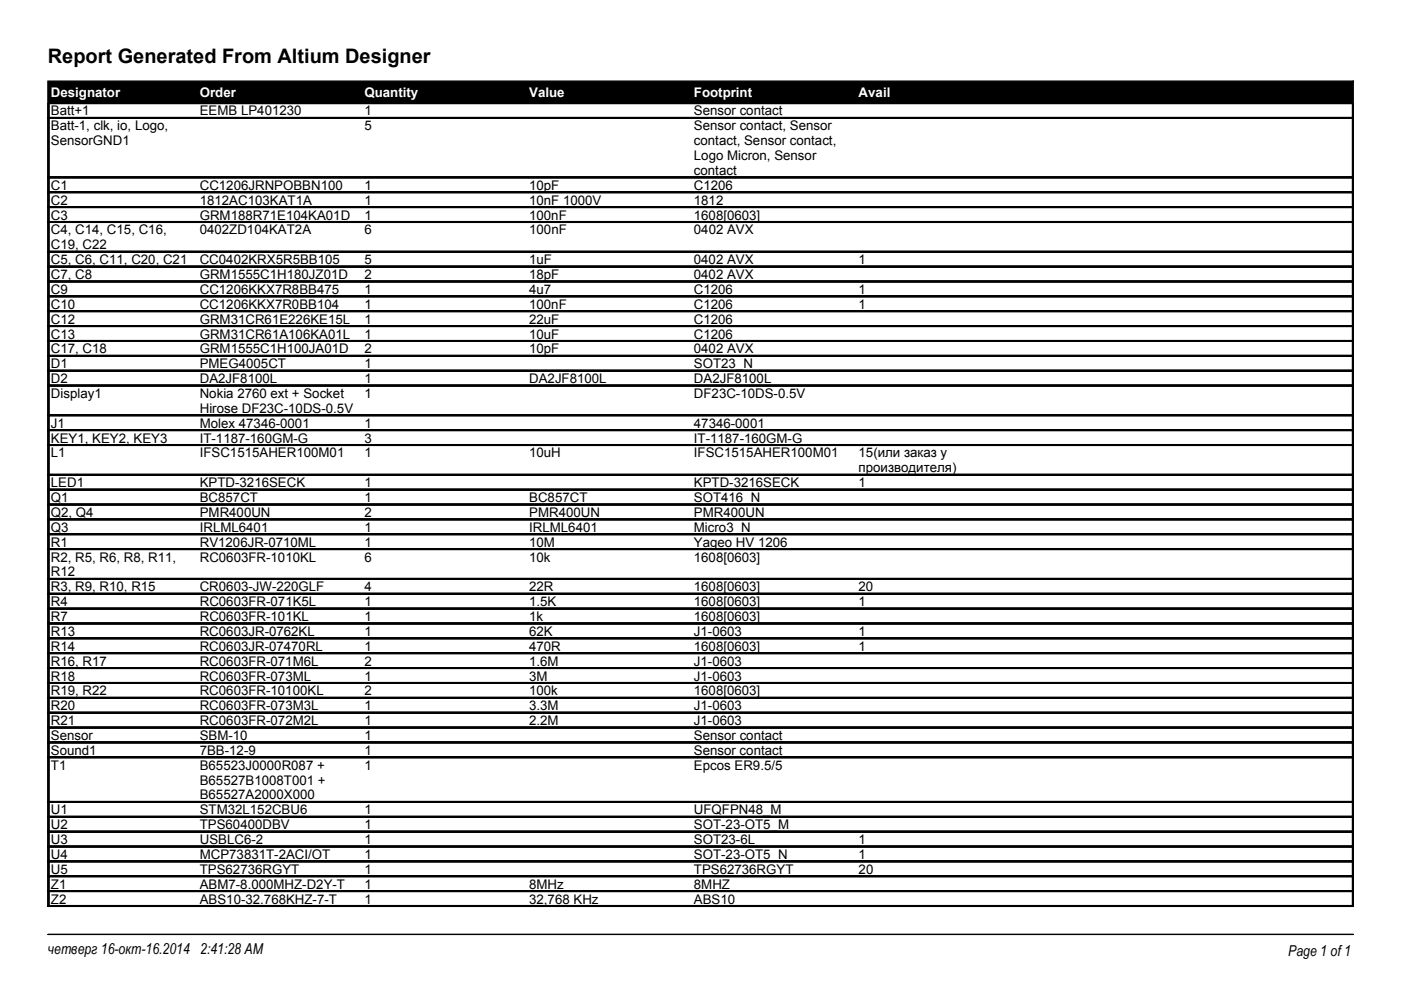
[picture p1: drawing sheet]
<svg xmlns="http://www.w3.org/2000/svg" width="297mm" height="210mm" viewBox="0 0 297 210" stroke-linecap="round" stroke-linejoin="round" font-family="sans-serif">
<defs><g id="words">
<text font-size="4.2" x="10.2" y="13.4">Report Generated From Altium Designer</text>
<g font-size="3.2">
<text x="10.2" y="202.4">четверг 16-окт-16.2014 2:41:28 AM</text>
<text x="273.1" y="202.7">Page 1 of 1</text>
</g>
<g font-size="2.8" fill="#fff">
<text x="10.8" y="20.6">Designator</text>
<text x="42.4" y="20.6">Order</text>
<text x="77.3" y="20.6">Quantity</text>
<text x="112.2" y="20.6">Value</text>
<text x="147.1" y="20.6">Footprint</text>
<text x="182.1" y="20.6">Avail</text>
</g>
<g font-size="2.8">
<text x="10.8" y="24.5">Batt+1</text>
<text x="10.8" y="27.6">Batt-1, clk, io, Logo,</text>
<text x="42.4" y="24.5">EEMB LP401230</text>
<text x="77.3" y="24.5">1</text>
<text x="77.3" y="27.6">5</text>
<text x="147.1" y="24.5">Sensor contact</text>
<text x="147.1" y="27.6">Sensor contact, Sensor</text>
<text x="10.8" y="30.8">SensorGND1</text>
<text x="147.1" y="30.8">contact, Sensor contact,</text>
<text x="147.1" y="34">Logo Micron, Sensor</text>
<text x="10.8" y="40.3">C1</text>
<text x="42.4" y="40.3">CC1206JRNPOBBN100</text>
<text x="77.3" y="40.3">1</text>
<text x="112.2" y="40.3">10pF</text>
<text x="147.1" y="40.3">C1206</text>
<text x="147.1" y="37.1">contact</text>
<text x="10.8" y="43.4">C2</text>
<text x="10.8" y="46.6">C3</text>
<text x="42.4" y="43.4">1812AC103KAT1A</text>
<text x="42.4" y="46.6">GRM188R71E104KA01D</text>
<text x="77.3" y="46.6">1</text>
<text x="77.3" y="43.4">1</text>
<text x="112.2" y="46.6">100nF</text>
<text x="112.2" y="43.4">10nF 1000V</text>
<text x="147.1" y="46.6">1608[0603]</text>
<text x="147.1" y="43.4">1812</text>
<text x="10.8" y="49.7">C4, C14, C15, C16,</text>
<text x="10.8" y="52.9">C19, C22</text>
<text x="42.4" y="49.7">0402ZD104KAT2A</text>
<text x="77.3" y="49.7">6</text>
<text x="112.2" y="49.7">100nF</text>
<text x="147.1" y="49.7">0402 AVX</text>
<text x="10.8" y="56">C5, C6, C11, C20, C21</text>
<text x="10.8" y="59.2">C7, C8</text>
<text x="42.3" y="56">CC0402KRX5R5BB105</text>
<text x="42.4" y="59.2">GRM1555C1H180JZ01D</text>
<text x="77.3" y="56">5</text>
<text x="77.3" y="59.2">2</text>
<text x="112.2" y="56">1uF</text>
<text x="112.2" y="59.2">18pF</text>
<text x="147.1" y="56">0402 AVX</text>
<text x="147.1" y="59.2">0402 AVX</text>
<text x="182" y="56">1</text>
<text x="10.8" y="62.3">C9</text>
<text x="10.8" y="65.5">C10</text>
<text x="42.3" y="65.5">CC1206KKX7R0BB104</text>
<text x="42.4" y="62.3">CC1206KKX7R8BB475</text>
<text x="77.3" y="65.5">1</text>
<text x="77.3" y="62.3">1</text>
<text x="112.2" y="65.5">100nF</text>
<text x="112.2" y="62.3">4u7</text>
<text x="147.1" y="65.5">C1206</text>
<text x="147.1" y="62.3">C1206</text>
<text x="182" y="65.5">1</text>
<text x="182" y="62.3">1</text>
<text x="10.8" y="68.6">C12</text>
<text x="10.8" y="71.8">C13</text>
<text x="42.3" y="68.6">GRM31CR61E226KE15L</text>
<text x="42.3" y="71.8">GRM31CR61A106KA01L</text>
<text x="77.3" y="68.6">1</text>
<text x="77.3" y="71.8">1</text>
<text x="112.2" y="68.6">22uF</text>
<text x="112.2" y="71.8">10uF</text>
<text x="147.1" y="68.6">C1206</text>
<text x="147.1" y="71.8">C1206</text>
<text x="10.8" y="75">C17, C18</text>
<text x="42.3" y="75">GRM1555C1H100JA01D</text>
<text x="77.3" y="75">2</text>
<text x="112.2" y="75">10pF</text>
<text x="147.1" y="75">0402 AVX</text>
<text x="10.8" y="78.1">D1</text>
<text x="10.8" y="81.3">D2</text>
<text x="42.4" y="78.1">PMEG4005CT</text>
<text x="42.4" y="81.3">DA2JF8100L</text>
<text x="77.3" y="81.3">1</text>
<text x="77.3" y="78.1">1</text>
<text x="112.2" y="81.3">DA2JF8100L</text>
<text x="147.1" y="81.3">DA2JF8100L</text>
<text x="147.1" y="78.1">SOT23_N</text>
<text x="10.8" y="84.4">Display1</text>
<text x="42.3" y="84.4">Nokia 2760 ext + Socket</text>
<text x="42.4" y="87.6">Hirose DF23C-10DS-0.5V</text>
<text x="77.3" y="84.4">1</text>
<text x="147.1" y="84.4">DF23C-10DS-0.5V</text>
<text x="10.8" y="90.7">J1</text>
<text x="10.8" y="93.9">KEY1, KEY2, KEY3</text>
<text x="42.4" y="90.7">Molex 47346-0001</text>
<text x="42.4" y="93.9">IT-1187-160GM-G</text>
<text x="77.3" y="90.7">1</text>
<text x="77.3" y="93.9">3</text>
<text x="147.1" y="90.7">47346-0001</text>
<text x="147.1" y="93.9">IT-1187-160GM-G</text>
<text x="10.8" y="97">L1</text>
<text x="42.4" y="97">IFSC1515AHER100M01</text>
<text x="77.3" y="97">1</text>
<text x="112.2" y="97">10uH</text>
<text x="147.1" y="97">IFSC1515AHER100M01</text>
<text x="182" y="97">15(или заказ у</text>
<text x="182.1" y="100.2">производителя)</text>
<text x="10.8" y="103.3">LED1</text>
<text x="10.8" y="106.5">Q1</text>
<text x="42.3" y="103.3">KPTD-3216SECK</text>
<text x="42.4" y="106.5">BC857CT</text>
<text x="77.3" y="103.3">1</text>
<text x="77.3" y="106.5">1</text>
<text x="112.2" y="106.5">BC857CT</text>
<text x="147.1" y="106.5">SOT416_N</text>
<text x="147.1" y="103.3">KPTD-3216SECK</text>
<text x="182" y="103.3">1</text>
<text x="10.8" y="109.6">Q2, Q4</text>
<text x="10.8" y="112.8">Q3</text>
<text x="42.4" y="112.8">IRLML6401</text>
<text x="42.4" y="109.6">PMR400UN</text>
<text x="77.3" y="112.8">1</text>
<text x="77.3" y="109.6">2</text>
<text x="112.2" y="112.8">IRLML6401</text>
<text x="112.2" y="109.6">PMR400UN</text>
<text x="147.1" y="112.8">Micro3_N</text>
<text x="147.1" y="109.6">PMR400UN</text>
<text x="10.8" y="116">R1</text>
<text x="10.8" y="119.1">R2, R5, R6, R8, R11,</text>
<text x="42.4" y="116">RV1206JR-0710ML</text>
<text x="42.4" y="119.1">RC0603FR-1010KL</text>
<text x="77.3" y="116">1</text>
<text x="77.3" y="119.1">6</text>
<text x="112.2" y="116">10M</text>
<text x="112.2" y="119.1">10k</text>
<text x="147.1" y="116">Yageo HV 1206</text>
<text x="147.1" y="119.1">1608[0603]</text>
<text x="10.8" y="122.3">R12</text>
<text x="10.8" y="125.4">R3, R9, R10, R15</text>
<text x="42.3" y="125.4">CR0603-JW-220GLF</text>
<text x="77.3" y="125.4">4</text>
<text x="112.2" y="125.4">22R</text>
<text x="147.1" y="125.4">1608[0603]</text>
<text x="182" y="125.4">20</text>
<text x="10.8" y="128.6">R4</text>
<text x="10.8" y="131.7">R7</text>
<text x="42.4" y="128.6">RC0603FR-071K5L</text>
<text x="42.4" y="131.7">RC0603FR-101KL</text>
<text x="77.3" y="128.6">1</text>
<text x="77.3" y="131.7">1</text>
<text x="112.2" y="128.6">1.5K</text>
<text x="112.2" y="131.7">1k</text>
<text x="147.1" y="128.6">1608[0603]</text>
<text x="147.1" y="131.7">1608[0603]</text>
<text x="182" y="128.6">1</text>
<text x="10.8" y="134.9">R13</text>
<text x="42.3" y="134.9">RC0603JR-0762KL</text>
<text x="77.3" y="134.9">1</text>
<text x="112.2" y="134.9">62K</text>
<text x="147.1" y="134.9">J1-0603</text>
<text x="182" y="134.9">1</text>
<text x="10.8" y="138">R14</text>
<text x="10.8" y="141.2">R16, R17</text>
<text x="42.3" y="141.2">RC0603FR-071M6L</text>
<text x="42.3" y="138">RC0603JR-07470RL</text>
<text x="77.3" y="138">1</text>
<text x="77.3" y="141.2">2</text>
<text x="112.2" y="138">470R</text>
<text x="112.2" y="141.2">1.6M</text>
<text x="147.1" y="138">1608[0603]</text>
<text x="147.1" y="141.2">J1-0603</text>
<text x="182" y="138">1</text>
<text x="10.8" y="144.3">R18</text>
<text x="10.8" y="147.5">R19, R22</text>
<text x="42.3" y="147.5">RC0603FR-10100KL</text>
<text x="42.3" y="144.3">RC0603FR-073ML</text>
<text x="77.3" y="147.5">2</text>
<text x="77.3" y="144.3">1</text>
<text x="112.2" y="147.5">100k</text>
<text x="112.2" y="144.3">3M</text>
<text x="147.1" y="147.5">1608[0603]</text>
<text x="147.1" y="144.3">J1-0603</text>
<text x="10.8" y="150.6">R20</text>
<text x="10.8" y="153.8">R21</text>
<text x="42.3" y="150.6">RC0603FR-073M3L</text>
<text x="42.3" y="153.8">RC0603FR-072M2L</text>
<text x="77.3" y="150.6">1</text>
<text x="77.3" y="153.8">1</text>
<text x="112.2" y="150.6">3.3M</text>
<text x="112.2" y="153.8">2.2M</text>
<text x="147.1" y="150.6">J1-0603</text>
<text x="147.1" y="153.8">J1-0603</text>
<text x="10.8" y="157">Sensor</text>
<text x="10.8" y="160.1">Sound1</text>
<text x="42.3" y="160.1">7BB-12-9</text>
<text x="42.3" y="157">SBM-10</text>
<text x="77.3" y="160.1">1</text>
<text x="77.3" y="157">1</text>
<text x="147.1" y="160.1">Sensor contact</text>
<text x="147.1" y="157">Sensor contact</text>
<text x="10.8" y="163.3">T1</text>
<text x="42.4" y="163.3">B65523J0000R087 +</text>
<text x="42.4" y="166.4">B65527B1008T001 +</text>
<text x="77.3" y="163.3">1</text>
<text x="147.1" y="163.3">Epcos ER9.5/5</text>
<text x="10.8" y="172.7">U1</text>
<text x="42.4" y="172.7">STM32L152CBU6</text>
<text x="42.4" y="169.6">B65527A2000X000</text>
<text x="77.3" y="172.7">1</text>
<text x="147.1" y="172.7">UFQFPN48_M</text>
<text x="10.8" y="175.9">U2</text>
<text x="10.8" y="179">U3</text>
<text x="42.4" y="175.9">TPS60400DBV</text>
<text x="42.4" y="179">USBLC6-2</text>
<text x="77.3" y="179">1</text>
<text x="77.3" y="175.9">1</text>
<text x="147.1" y="179">SOT23-6L</text>
<text x="147.1" y="175.9">SOT-23-OT5_M</text>
<text x="182" y="179">1</text>
<text x="10.8" y="182.2">U4</text>
<text x="10.8" y="185.3">U5</text>
<text x="42.4" y="182.2">MCP73831T-2ACI/OT</text>
<text x="42.4" y="185.3">TPS62736RGYT</text>
<text x="77.3" y="182.2">1</text>
<text x="77.3" y="185.3">1</text>
<text x="147.1" y="182.2">SOT-23-OT5_N</text>
<text x="147.1" y="185.3">TPS62736RGYT</text>
<text x="182" y="185.3">20</text>
<text x="182" y="182.2">1</text>
<text x="10.8" y="188.5">Z1</text>
<text x="10.8" y="191.6">Z2</text>
<text x="42.4" y="188.5">ABM7-8.000MHZ-D2Y-T</text>
<text x="42.4" y="191.6">ABS10-32.768KHZ-7-T</text>
<text x="77.3" y="191.6">1</text>
<text x="77.3" y="188.5">1</text>
<text x="112.2" y="191.6">32,768 KHz</text>
<text x="112.2" y="188.5">8MHz</text>
<text x="147.1" y="191.6">ABS10</text>
<text x="147.1" y="188.5">8MHZ</text>
</g>
</g></defs>
<path d="M10.2 17.2v4.8h276.7v-4.8z" fill-rule="evenodd" fill="#000" stroke="#000" stroke-width=".28"/>
<g fill="none" stroke="#000" stroke-width=".21">
<path d="M10.2 25.1h276.8M10.2 25h276.8M10.2 24.9h276.8M10.2 22v170.3h276.8v-170.3M10.2 37.7h276.8M10.2 37.6h276.8M10.2 37.5h276.8M10.2 22v170.3M10.3 22v170.3M10.4 22v170.3M286.7 22v170.3M286.8 22v170.3"/>
<path d="M286.9 22v170.3M10.2 40.9h276.8M10.2 40.8h276.8M10.2 40.7h276.8M10.2 44h276.8M10.2 43.9h276.8M10.2 43.8h276.8M10.2 47.2h276.8M10.2 47.1h276.8M10.2 47h276.8M10.2 53.5h276.8M10.2 53.4h276.8"/>
<path d="M10.2 53.3h276.8M10.2 56.6h276.8M10.2 56.5h276.8M10.2 56.4h276.8M10.2 59.8h276.8M10.2 59.7h276.8M10.2 59.6h276.8M10.2 62.9h276.8M10.2 62.8h276.8M10.2 62.7h276.8M10.2 66.1h276.8M10.2 66h276.8"/>
<path d="M10.2 65.9h276.8M10.2 69.3h276.8M10.2 69.2h276.8M10.2 69.1h276.8M10.2 69h276.8M10.2 72.4h276.8M10.2 72.3h276.8M10.2 72.2h276.8M10.2 75.6h276.8M10.2 75.5h276.8M10.2 75.4h276.8M10.2 78.7h276.8"/>
<path d="M10.2 78.6h276.8M10.2 78.5h276.8M10.2 81.9h276.8M10.2 81.8h276.8M10.2 81.7h276.8M10.2 88.2h276.8M10.2 88.1h276.8M10.2 88h276.8M10.2 91.4h276.8M10.2 91.3h276.8M10.2 91.2h276.8M10.2 91.1h276.8"/>
<path d="M10.2 94.5h276.8M10.2 94.4h276.8M10.2 94.3h276.8M10.2 100.8h276.8M10.2 100.7h276.8M10.2 100.6h276.8M10.2 104h276.8M10.2 103.9h276.8M10.2 103.8h276.8M10.2 103.7h276.8M10.2 107.1h276.8M10.2 107h276.8"/>
<path d="M10.2 106.9h276.8M10.2 110.3h276.8M10.2 110.2h276.8M10.2 110.1h276.8M10.2 110h276.8M10.2 113.4h276.8M10.2 113.3h276.8M10.2 113.2h276.8M10.2 116.6h276.8M10.2 116.5h276.8M10.2 116.4h276.8M10.2 122.9h276.8"/>
<path d="M10.2 122.8h276.8M10.2 122.7h276.8M10.2 126h276.8M10.2 125.9h276.8M10.2 125.8h276.8M10.2 129.2h276.8M10.2 129.1h276.8M10.2 129h276.8M10.2 132.3h276.8M10.2 132.2h276.8M10.2 132.1h276.8M10.2 135.5h276.8"/>
<path d="M10.2 135.4h276.8M10.2 135.3h276.8M10.2 138.6h276.8M10.2 138.5h276.8M10.2 138.4h276.8M10.2 141.8h276.8M10.2 141.7h276.8M10.2 141.6h276.8M10.2 144.9h276.8M10.2 144.8h276.8M10.2 144.7h276.8M10.2 148.1h276.8"/>
<path d="M10.2 148h276.8M10.2 147.9h276.8M10.2 151.3h276.8M10.2 151.2h276.8M10.2 151.1h276.8M10.2 151h276.8M10.2 154.4h276.8M10.2 154.3h276.8M10.2 154.2h276.8M10.2 157.6h276.8M10.2 157.5h276.8M10.2 157.4h276.8"/>
<path d="M10.2 160.7h276.8M10.2 160.6h276.8M10.2 160.5h276.8M10.2 170.2h276.8M10.2 170.1h276.8M10.2 170h276.8M10.2 173.4h276.8M10.2 173.3h276.8M10.2 173.2h276.8M10.2 173.1h276.8M10.2 176.5h276.8M10.2 176.4h276.8"/>
<path d="M10.2 176.3h276.8M10.2 179.7h276.8M10.2 179.6h276.8M10.2 179.5h276.8M10.2 179.4h276.8M10.2 182.8h276.8M10.2 182.7h276.8M10.2 182.6h276.8M10.2 186h276.8M10.2 185.9h276.8M10.2 185.8h276.8M10.2 185.7h276.8"/>
<path d="M10.2 189.1h276.8M10.2 189h276.8M10.2 188.9h276.8M10.2 192.2h276.8M10.2 192.1h276.8M10.2 192h276.8M10.2 198.2h276.8"/>
</g>
<use href="#words"/>
</svg>
